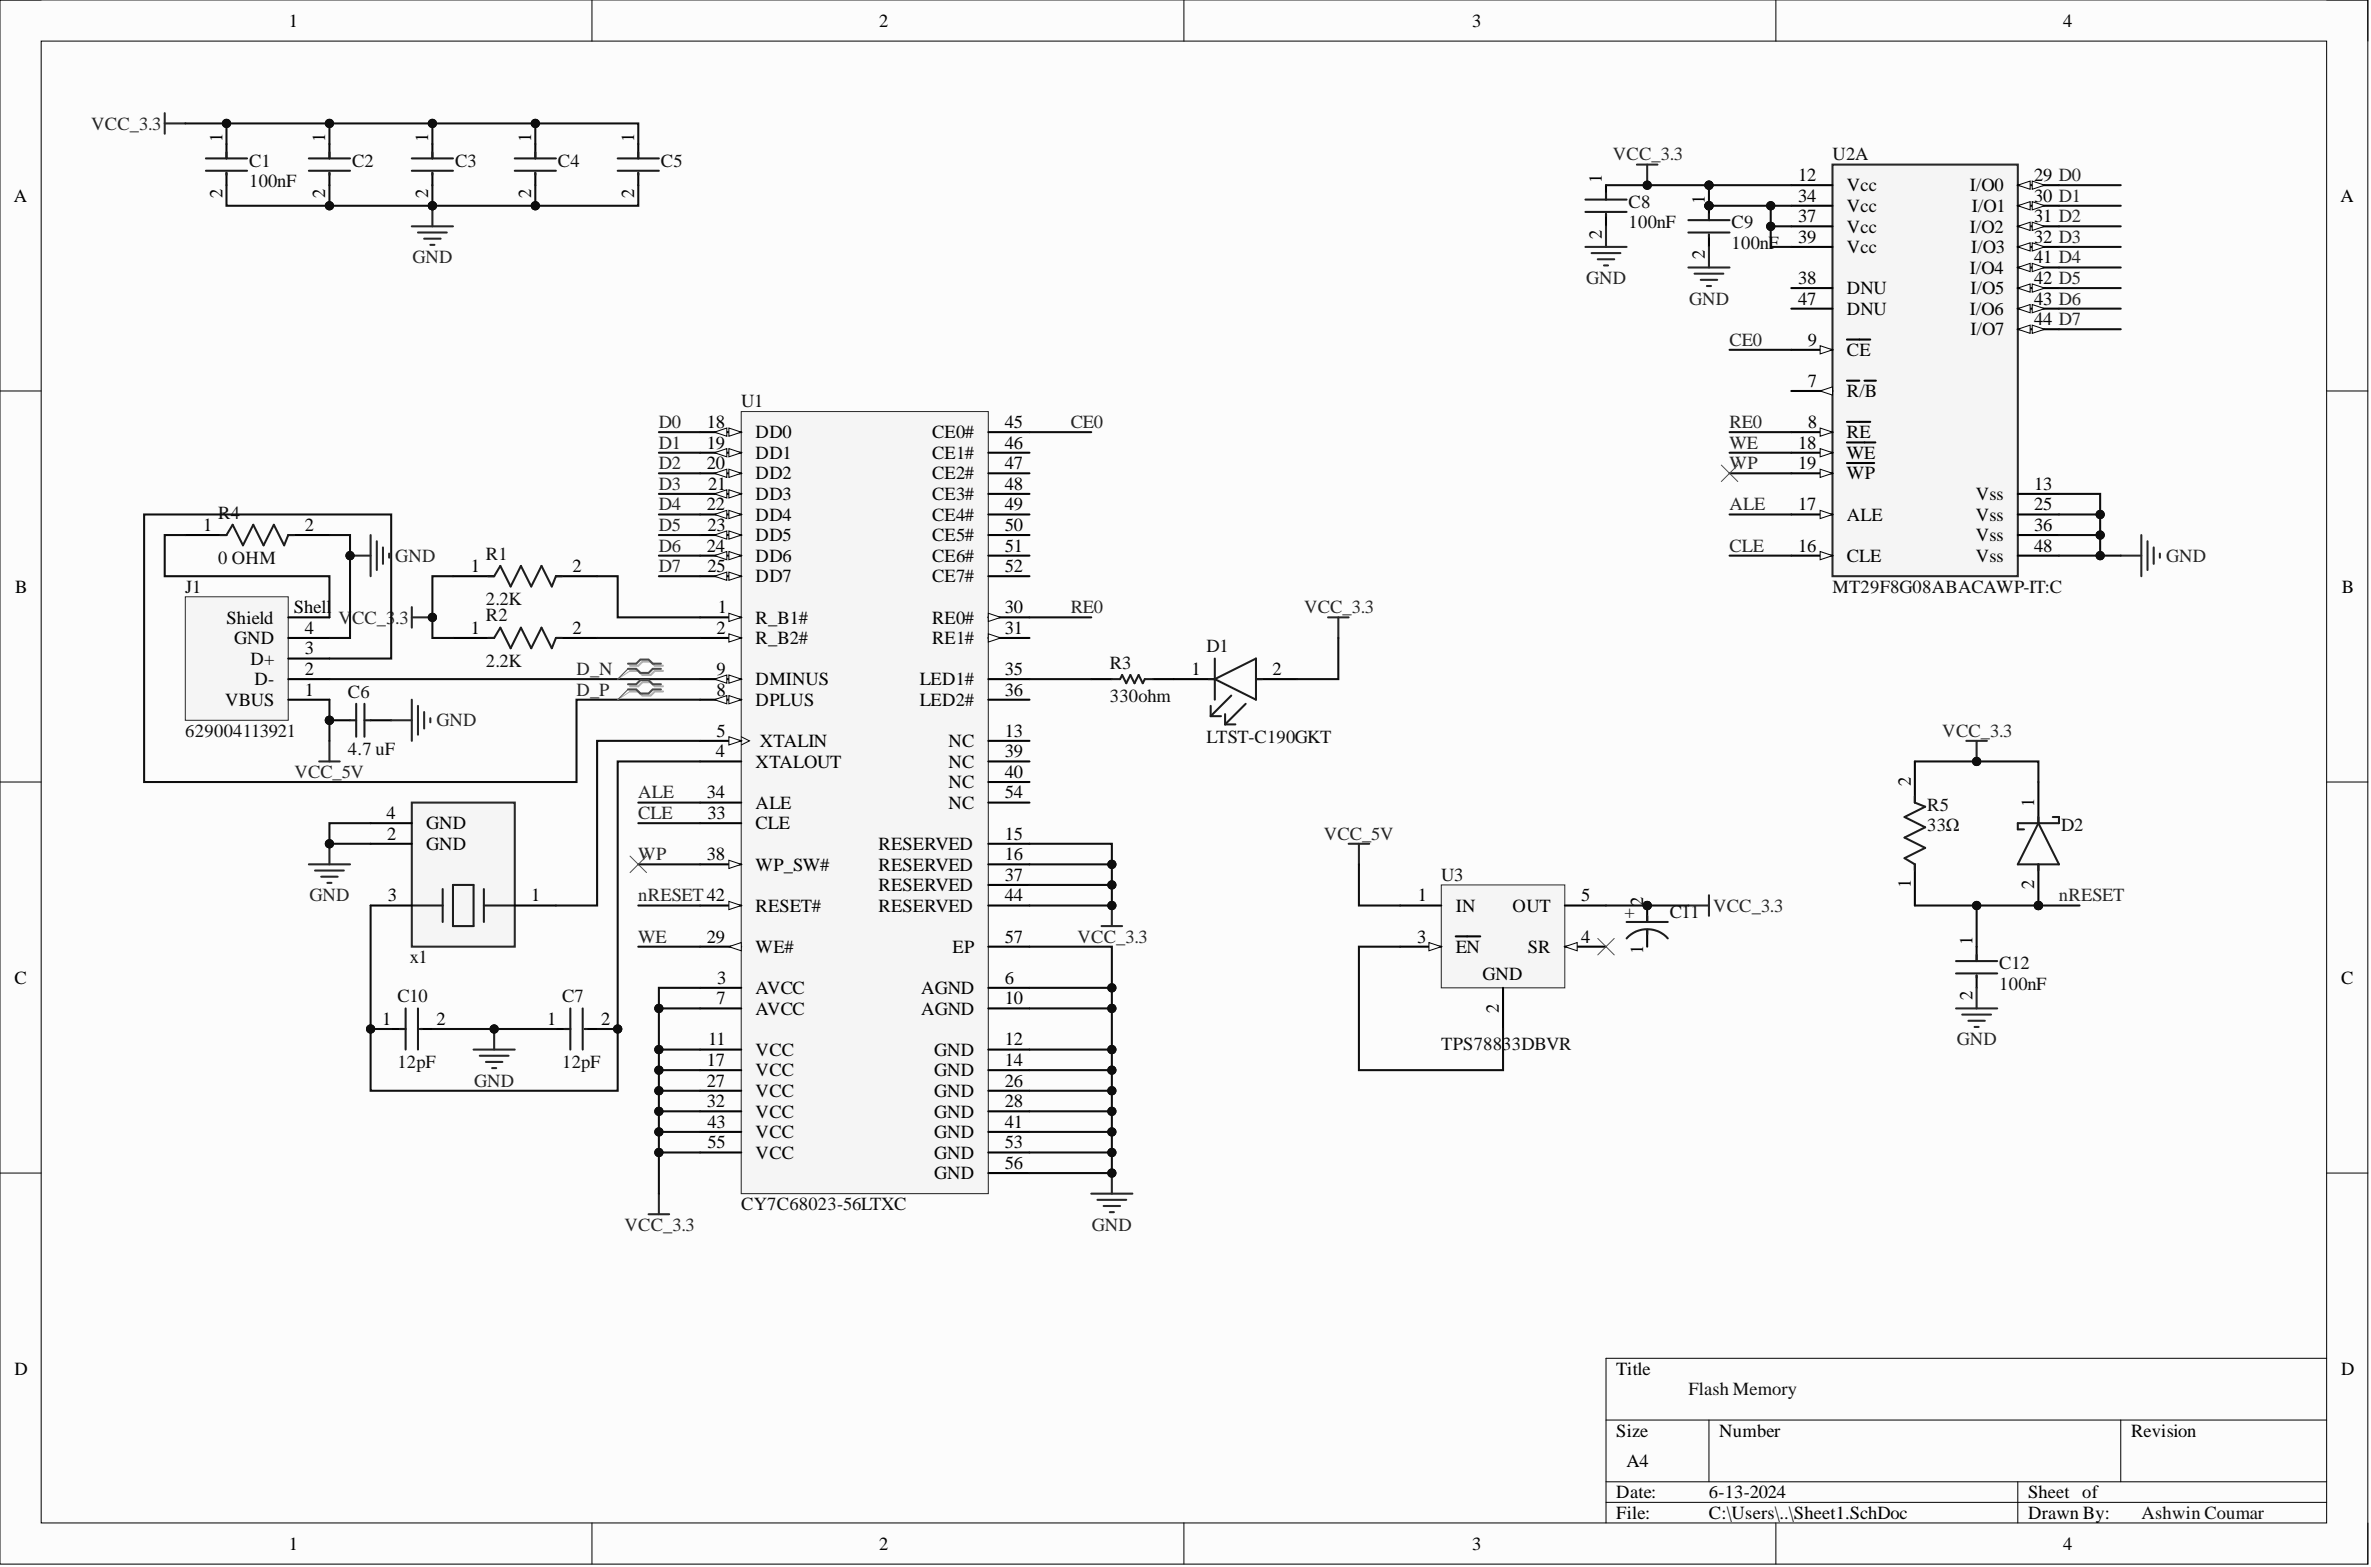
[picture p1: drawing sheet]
<svg xmlns="http://www.w3.org/2000/svg" width="292mm" height="193mm" viewBox="0 0 292 193" stroke-linecap="round" stroke-linejoin="round" font-family="sans-serif">
<defs><g id="words">
<g font-size="2.3">
<text x="35.6" y="3.3">1</text>
<text x="108.3" y="3.3">2</text>
<text x="181.4" y="3.3">3</text>
<text x="254.2" y="3.3">4</text>
<text x="27.4" y="17.5" transform="rotate(-90 27.4 17.5)">1</text>
<text x="40.1" y="17.5" transform="rotate(-90 40.1 17.5)">1</text>
<text x="52.8" y="17.5" transform="rotate(-90 52.8 17.5)">1</text>
<text x="65.4" y="17.5" transform="rotate(-90 65.4 17.5)">1</text>
<text x="78.1" y="17.5" transform="rotate(-90 78.1 17.5)">1</text>
<text x="197.3" y="22.5" transform="rotate(-90 197.3 22.5)">1</text>
<text x="221.5" y="22.3">12</text>
<text x="227.5" y="23.6">Vcc</text>
<text x="242.7" y="23.6">I/O0</text>
<text x="250.6" y="22.3">29 D0</text>
<text x="1.7" y="24.8">A</text>
<text x="27.4" y="24.3" transform="rotate(-90 27.4 24.3)">2</text>
<text x="40.1" y="24.3" transform="rotate(-90 40.1 24.3)">2</text>
<text x="52.8" y="24.3" transform="rotate(-90 52.8 24.3)">2</text>
<text x="65.4" y="24.3" transform="rotate(-90 65.4 24.3)">2</text>
<text x="78.1" y="24.3" transform="rotate(-90 78.1 24.3)">2</text>
<text x="197.3" y="29.4" transform="rotate(-90 197.3 29.4)">2</text>
<text x="210" y="25.1" transform="rotate(-90 210 25.1)">1</text>
<text x="221.5" y="24.8">34</text>
<text x="221.5" y="27.4">37</text>
<text x="221.5" y="29.9">39</text>
<text x="227.5" y="26.1">Vcc</text>
<text x="227.5" y="28.6">Vcc</text>
<text x="242.7" y="28.6">I/O2</text>
<text x="242.9" y="26.1">I/O1</text>
<text x="250.6" y="24.8">30 D1</text>
<text x="250.6" y="27.4">31 D2</text>
<text x="250.6" y="29.9">32 D3</text>
<text x="288.3" y="24.8">A</text>
<text x="210" y="31.9" transform="rotate(-90 210 31.9)">2</text>
<text x="221.5" y="35">38</text>
<text x="227.5" y="31.2">Vcc</text>
<text x="242.7" y="33.7">I/O4</text>
<text x="242.8" y="31.2">I/O3</text>
<text x="250.6" y="32.4">41 D4</text>
<text x="250.6" y="35">42 D5</text>
<text x="221.5" y="37.5">47</text>
<text x="227.5" y="36.2">DNU</text>
<text x="227.5" y="38.8">DNU</text>
<text x="242.7" y="38.8">I/O6</text>
<text x="242.8" y="36.2">I/O5</text>
<text x="242.8" y="41.3">I/O7</text>
<text x="250.6" y="37.5">43 D6</text>
<text x="250.6" y="40">44 D7</text>
<text x="222.7" y="42.6">9</text>
<text x="222.7" y="47.6">7</text>
<text x="227.5" y="43.8">CE</text>
<text x="87.1" y="52.7">18</text>
<text x="93.1" y="54">DD0</text>
<text x="114.8" y="54">CE0#</text>
<text x="123.8" y="52.7">45</text>
<text x="222.7" y="52.7">8</text>
<text x="227.5" y="48.9">R/B</text>
<text x="227.5" y="54">RE</text>
<text x="87.1" y="55.2">19</text>
<text x="87.1" y="57.8">20</text>
<text x="93.1" y="56.5">DD1</text>
<text x="93.1" y="59">DD2</text>
<text x="114.8" y="56.5">CE1#</text>
<text x="114.8" y="59">CE2#</text>
<text x="123.8" y="55.2">46</text>
<text x="123.8" y="57.8">47</text>
<text x="221.5" y="55.2">18</text>
<text x="221.5" y="57.8">19</text>
<text x="227.5" y="56.5">WE</text>
<text x="227.5" y="59">WP</text>
<text x="25" y="65.4">1</text>
<text x="37.5" y="65.4">2</text>
<text x="87.1" y="62.8">22</text>
<text x="87.2" y="65.4">23</text>
<text x="87.3" y="60.3">21</text>
<text x="93.1" y="61.6">DD3</text>
<text x="93.1" y="64.1">DD4</text>
<text x="114.8" y="61.6">CE3#</text>
<text x="114.8" y="64.1">CE4#</text>
<text x="123.8" y="60.3">48</text>
<text x="123.8" y="62.8">49</text>
<text x="123.8" y="65.4">50</text>
<text x="221.5" y="62.8">17</text>
<text x="227.5" y="64.1">ALE</text>
<text x="243.4" y="61.6">Vss</text>
<text x="243.4" y="64.1">Vss</text>
<text x="250.6" y="60.3">13</text>
<text x="250.6" y="62.8">25</text>
<text x="250.6" y="65.4">36</text>
<text x="58" y="70.5">1</text>
<text x="70.5" y="70.5">2</text>
<text x="87.1" y="67.9">24</text>
<text x="87.2" y="70.5">25</text>
<text x="93.1" y="66.6">DD5</text>
<text x="93.1" y="69.2">DD6</text>
<text x="93.1" y="71.7">DD7</text>
<text x="114.8" y="66.6">CE5#</text>
<text x="114.8" y="69.2">CE6#</text>
<text x="114.8" y="71.7">CE7#</text>
<text x="123.8" y="67.9">51</text>
<text x="123.8" y="70.5">52</text>
<text x="221.5" y="67.9">16</text>
<text x="227.5" y="69.2">CLE</text>
<text x="243.4" y="66.6">Vss</text>
<text x="243.4" y="69.2">Vss</text>
<text x="250.6" y="67.9">48</text>
<text x="1.9" y="73">B</text>
<text x="27.9" y="76.8">Shield</text>
<text x="36.2" y="75.5">Shell</text>
<text x="88.4" y="75.5">1</text>
<text x="93.1" y="76.8">R_B1#</text>
<text x="114.8" y="76.8">RE0#</text>
<text x="123.8" y="75.5">30</text>
<text x="288.5" y="73">B</text>
<text x="28.8" y="79.3">GND</text>
<text x="30.9" y="81.9">D+</text>
<text x="37.5" y="83.1">2</text>
<text x="37.5" y="80.6">3</text>
<text x="37.5" y="78.1">4</text>
<text x="58" y="78.1">1</text>
<text x="70.5" y="78.1">2</text>
<text x="88.3" y="78.1">2</text>
<text x="88.3" y="83.1">9</text>
<text x="93.1" y="79.3">R_B2#</text>
<text x="114.8" y="79.3">RE1#</text>
<text x="123.8" y="78.1">31</text>
<text x="123.8" y="83.1">35</text>
<text x="146.8" y="83.1">1</text>
<text x="156.8" y="83.1">2</text>
<text x="27.7" y="86.9">VBUS</text>
<text x="31.4" y="84.4">D-</text>
<text x="37.5" y="85.7">1</text>
<text x="88.3" y="85.7">8</text>
<text x="93.1" y="86.9">DPLUS</text>
<text x="93.1" y="84.4">DMINUS</text>
<text x="113.3" y="84.4">LED1#</text>
<text x="113.3" y="86.9">LED2#</text>
<text x="123.8" y="85.7">36</text>
<text x="88.2" y="93.3">4</text>
<text x="88.3" y="90.7">5</text>
<text x="93.1" y="94.5">XTALOUT</text>
<text x="93.6" y="92">XTALIN</text>
<text x="116.9" y="92">NC</text>
<text x="116.9" y="94.5">NC</text>
<text x="123.8" y="90.7">13</text>
<text x="123.8" y="93.3">39</text>
<text x="123.8" y="95.8">40</text>
<text x="47.6" y="100.9">4</text>
<text x="87.1" y="98.3">34</text>
<text x="87.2" y="100.9">33</text>
<text x="93.1" y="99.6">ALE</text>
<text x="116.9" y="97.1">NC</text>
<text x="116.9" y="99.6">NC</text>
<text x="123.8" y="98.3">54</text>
<text x="235.4" y="96.8" transform="rotate(-90 235.4 96.8)">2</text>
<text x="250.6" y="99.3" transform="rotate(-90 250.6 99.3)">1</text>
<text x="47.7" y="103.4">2</text>
<text x="52.5" y="104.7">GND</text>
<text x="52.5" y="102.1">GND</text>
<text x="87.1" y="105.9">38</text>
<text x="93.1" y="102.1">CLE</text>
<text x="93.1" y="107.2">WP_SW#</text>
<text x="108.2" y="104.7">RESERVED</text>
<text x="108.2" y="107.2">RESERVED</text>
<text x="123.8" y="103.4">15</text>
<text x="123.8" y="105.9">16</text>
<text x="47.8" y="111">3</text>
<text x="65.4" y="111">1</text>
<text x="93.1" y="112.3">RESET#</text>
<text x="108.2" y="109.7">RESERVED</text>
<text x="108.2" y="112.3">RESERVED</text>
<text x="123.8" y="108.5">37</text>
<text x="123.8" y="111">44</text>
<text x="174.7" y="111">1</text>
<text x="179.3" y="112.3">IN</text>
<text x="186.4" y="112.3">OUT</text>
<text x="194.8" y="111">5</text>
<text x="202.4" y="111.5" transform="rotate(-90 202.4 111.5)">2</text>
<text x="235.4" y="109.3" transform="rotate(-90 235.4 109.3)">1</text>
<text x="250.6" y="109.5" transform="rotate(-90 250.6 109.5)">2</text>
<text x="87.1" y="116.1">29</text>
<text x="93.1" y="117.3">WE#</text>
<text x="117.4" y="117.3">EP</text>
<text x="123.8" y="116.1">57</text>
<text x="174.6" y="116.1">3</text>
<text x="179.3" y="117.3">EN</text>
<text x="188.2" y="117.3">SR</text>
<text x="194.8" y="116.1">4</text>
<text x="202.4" y="117.4" transform="rotate(-90 202.4 117.4)">1</text>
<text x="243" y="116.3" transform="rotate(-90 243 116.3)">1</text>
<text x="1.8" y="121.1">C</text>
<text x="88.3" y="123.7">7</text>
<text x="88.4" y="121.1">3</text>
<text x="93.1" y="122.4">AVCC</text>
<text x="93.1" y="124.9">AVCC</text>
<text x="113.5" y="122.4">AGND</text>
<text x="113.5" y="124.9">AGND</text>
<text x="123.8" y="121.1">6</text>
<text x="123.8" y="123.7">10</text>
<text x="182.6" y="120.6">GND</text>
<text x="184.7" y="124.7" transform="rotate(-90 184.7 124.7)">2</text>
<text x="243" y="123.2" transform="rotate(-90 243 123.2)">2</text>
<text x="288.4" y="121.1">C</text>
<text x="47.1" y="126.2">1</text>
<text x="53.8" y="126.2">2</text>
<text x="67.4" y="126.2">1</text>
<text x="74.1" y="126.2">2</text>
<text x="87.1" y="131.3">17</text>
<text x="87.3" y="128.7">11</text>
<text x="93.1" y="130">VCC</text>
<text x="115.1" y="130">GND</text>
<text x="123.8" y="128.7">12</text>
<text x="123.8" y="131.3">14</text>
<text x="87.1" y="133.8">27</text>
<text x="87.1" y="136.3">32</text>
<text x="93.1" y="132.5">VCC</text>
<text x="93.1" y="135.1">VCC</text>
<text x="93.1" y="137.6">VCC</text>
<text x="115.1" y="132.5">GND</text>
<text x="115.1" y="135.1">GND</text>
<text x="115.1" y="137.6">GND</text>
<text x="123.8" y="133.8">26</text>
<text x="123.8" y="136.3">28</text>
<text x="87.2" y="138.9">43</text>
<text x="87.2" y="141.4">55</text>
<text x="93.1" y="140.1">VCC</text>
<text x="93.1" y="142.7">VCC</text>
<text x="115.1" y="140.1">GND</text>
<text x="115.1" y="142.7">GND</text>
<text x="123.8" y="138.9">41</text>
<text x="123.8" y="141.4">53</text>
<text x="123.8" y="144">56</text>
<text x="115.1" y="145.2">GND</text>
<text x="1.8" y="169.3">D</text>
<text x="199.1" y="169.3">Title</text>
<text x="288.4" y="169.3">D</text>
<text x="199.1" y="176.9">Size</text>
<text x="211.8" y="176.9">Number</text>
<text x="262.5" y="176.9">Revision</text>
<text x="199.1" y="184.5">Date:</text>
<text x="200.4" y="180.7">A4</text>
<text x="210.5" y="184.5">6-13-2024</text>
<text x="249.9" y="184.5">Sheet of</text>
<text x="35.6" y="190.8">1</text>
<text x="108.3" y="190.8">2</text>
<text x="181.4" y="190.8">3</text>
<text x="199.1" y="187">File:</text>
<text x="210.5" y="187">C:\Users\..\Sheet1.SchDoc</text>
<text x="249.9" y="187">Drawn By:</text>
<text x="254.2" y="190.8">4</text>
</g>
<g font-size="2.3" fill="#262626">
<text x="11.2" y="16">VCC_3.3</text>
<text x="198.7" y="19.8">VCC_3.3</text>
<text x="50.8" y="32.4">GND</text>
<text x="195.4" y="35">GND</text>
<text x="208.1" y="37.5">GND</text>
<text x="213.1" y="42.6">CE0</text>
<text x="81.2" y="52.7">D0</text>
<text x="131.9" y="52.7">CE0</text>
<text x="213.1" y="52.7">RE0</text>
<text x="81.2" y="55.2">D1</text>
<text x="81.2" y="57.8">D2</text>
<text x="213.1" y="55.2">WE</text>
<text x="213.1" y="57.8">WP</text>
<text x="81.2" y="60.3">D3</text>
<text x="81.2" y="62.8">D4</text>
<text x="81.2" y="65.4">D5</text>
<text x="213.1" y="62.8">ALE</text>
<text x="48.7" y="69.2">GND</text>
<text x="81.2" y="67.9">D6</text>
<text x="81.2" y="70.5">D7</text>
<text x="213.1" y="67.9">CLE</text>
<text x="266.9" y="69.2">GND</text>
<text x="41.7" y="76.8">V</text>
<text x="43.4" y="76.8">CC_3</text>
<text x="48.7" y="76.8">.3</text>
<text x="131.9" y="75.5">RE0</text>
<text x="160.7" y="75.5">VCC_3.3</text>
<text x="71" y="83.1">D_N</text>
<text x="53.8" y="89.5">GND</text>
<text x="71" y="85.7">D_P</text>
<text x="36.3" y="95.8">VCC_5V</text>
<text x="239.3" y="90.7">VCC_3.3</text>
<text x="78.6" y="98.3">ALE</text>
<text x="78.6" y="100.9">CLE</text>
<text x="78.6" y="105.9">WP</text>
<text x="163.1" y="103.4">VCC_5V</text>
<text x="38.1" y="111">GND</text>
<text x="78.6" y="111">nRESET 42</text>
<text x="211" y="112.3">VCC_3.3</text>
<text x="253.7" y="111">nRESET</text>
<text x="78.6" y="116.1">WE</text>
<text x="132.7" y="116.1">VCC_3.3</text>
<text x="241.1" y="128.7">GND</text>
<text x="58.4" y="133.8">GND</text>
<text x="76.9" y="151.6">VCC_3.3</text>
<text x="134.5" y="151.6">GND</text>
</g>
<g font-size="2.3" fill="#0e0e0e">
<text x="30.7" y="20.5">C1</text>
<text x="30.7" y="23.1">100nF</text>
<text x="43.4" y="20.5">C2</text>
<text x="56.1" y="20.5">C3</text>
<text x="68.7" y="20.5">C4</text>
<text x="81.4" y="20.5">C5</text>
<text x="225.8" y="19.8">U2A</text>
<text x="200.6" y="25.6">C8</text>
<text x="200.6" y="28.1">100nF</text>
<text x="213.3" y="28.1">C9</text>
<text x="213.3" y="30.7">100nF</text>
<text x="91.3" y="50.2">U1</text>
<text x="26.9" y="63.9">R4</text>
<text x="26.9" y="69.4">0 OHM</text>
<text x="59.9" y="68.9">R1</text>
<text x="22.8" y="73">J1</text>
<text x="59.9" y="74.5">2.2K</text>
<text x="59.9" y="76.5">R2</text>
<text x="225.8" y="73">MT29F8G08ABACAWP-IT:C</text>
<text x="59.9" y="82.1">2.2K</text>
<text x="136.7" y="82.4">R3</text>
<text x="148.6" y="80.3">D1</text>
<text x="42.9" y="85.9">C6</text>
<text x="136.7" y="86.4">330ohm</text>
<text x="22.8" y="90.7">629004113921</text>
<text x="42.9" y="93">4.7 uF</text>
<text x="148.6" y="91.5">LTST-C190GKT</text>
<text x="237.4" y="99.9">R5</text>
<text x="237.4" y="102.4">33Ω</text>
<text x="253.9" y="102.4">D2</text>
<text x="177.6" y="108.5">U3</text>
<text x="200.1" y="113">+</text>
<text x="205.7" y="113">C11</text>
<text x="50.5" y="118.6">x1</text>
<text x="246.3" y="119.4">C12</text>
<text x="49" y="123.4">C10</text>
<text x="69.2" y="123.4">C7</text>
<text x="246.3" y="121.9">100nF</text>
<text x="49" y="131.5">12pF</text>
<text x="69.2" y="131.5">12pF</text>
<text x="177.6" y="129.3">TPS78833DBVR</text>
<text x="91.3" y="149">CY7C68023-56LTXC</text>
<text x="208" y="171.8">Flash Memory</text>
<text x="263.8" y="187">Ashwin Coumar</text>
</g>
</g></defs>
<path d="M0 0h291.7v192.6h-291.7z" fill-rule="evenodd" fill="#fcfcfc"/>
<path d="M0 0h291.7v192.6h-291.7z" fill="none" stroke="#000" stroke-width=".12"/>
<path d="M5.1 5.1h281.5v182.4h-281.5z" fill-rule="evenodd" fill="#fcfcfc"/>
<g fill="none" stroke="#000" stroke-width=".12">
<path d="M0 0h5.1M72.9 0v5.1M145.9 0v5.1M218.8 0v5.1M286.6 0h5.1v5.1M5.1 5.1h281.5v182.4h-281.5zM0 48.1h5.1M286.6 48.1h5.1M0 96.3h5.1M286.6 96.3h5.1M0 144.5h5.1M286.6 144.5h5.1"/>
<path d="M197.9 174.9h88.7M210.5 174.9v7.6M261.3 174.9v7.6M286.6 167.3h-88.7v20.2M72.9 187.5v5.1M145.9 187.5v5.1M197.9 182.5h88.7M197.9 185h88.7M218.8 187.5v5.1M248.6 182.5v5M291.7 187.5v5.1"/>
</g>
<g fill="none" stroke="#000" stroke-width=".25">
<path d="M27.9 17.7v1.8M40.6 17.7v1.8M53.3 17.7v1.8M66 17.7v1.8M78.6 17.7v1.8M27.9 21.3v1.5M40.6 21.3v1.5M53.3 21.3v1.5M66 21.3v1.5M78.6 21.3v1.5M197.9 22.8v1.8M197.9 26.4v1.5"/>
<path d="M243.5 116.6v1.8M243.5 120.1v1.5"/>
</g>
<g fill="none" stroke="#1c1c1c" stroke-width=".25">
<path d="M25.4 19.5h5M27.9 18.7v.8M38 19.5h5.1M40.6 18.7v.8M50.7 19.5h5.1M53.3 18.7v.8M63.4 19.5h5.1M66 18.7v.8M76.1 19.5h5.1M78.6 18.7v.8M25.4 21h5M27.9 21.3v.2"/>
<path d="M38 21h5.1M40.6 21.3v.2M50.7 21h5.1M53.3 21.3v.2M63.4 21h5.1M66 21.3v.2M76.1 21h5.1M78.6 21.3v.2M195.3 24.6h5.1M195.3 26.1h5.1M197.9 23.8v.8M197.9 26.4v.2"/>
<path d="M241 118.4h5.1M241 119.9h5.1M243.5 117.6v.8M243.5 120.1v.3"/>
</g>
<circle cx="40.6" cy="88.7" r=".51" fill="#0e0e0e"/>
<circle cx="40.6" cy="88.7" r=".51" fill="none" stroke="#0e0e0e" stroke-width=".12"/>
<path d="M40.6 88.7h2.5M45.7 88.7h2.5" fill="none" stroke="#000" stroke-width=".25"/>
<circle cx="40.6" cy="88.7" r=".51" fill="#0e0e0e"/>
<circle cx="40.6" cy="88.7" r=".51" fill="none" stroke="#0e0e0e" stroke-width=".12"/>
<path d="M43.1 88.7h.8M43.9 86.7v4M44.9 86.7v4M44.9 88.7h.8M49.2 126.7h.8M50 124.2v5.1M51.5 124.2v5.1M51.7 126.7h.3M69.5 126.7h.8M70.3 124.2v5.1M71.8 124.2v5.1M72 126.7h.3" fill="none" stroke="#1c1c1c" stroke-width=".25"/>
<path d="M48.2 126.7h1.8M51.7 126.7h1.6M68.5 126.7h1.8M72 126.7h1.6" fill="none" stroke="#000" stroke-width=".25"/>
<circle cx="202.9" cy="111.5" r=".51" fill="#0e0e0e"/>
<circle cx="202.9" cy="111.5" r=".51" fill="none" stroke="#0e0e0e" stroke-width=".12"/>
<path d="M202.9 111.5v2M202.9 114.6v2" fill="none" stroke="#000" stroke-width=".25"/>
<circle cx="202.9" cy="111.5" r=".51" fill="#0e0e0e"/>
<circle cx="202.9" cy="111.5" r=".51" fill="none" stroke="#0e0e0e" stroke-width=".12"/>
<g fill="none" stroke="#1c1c1c" stroke-width=".25">
<path d="M148.9 83.6h.8M149.2 88.2h1.2M149.2 86.9v1.3M149.7 83.6l5-2.5v5.1zM149.7 81.1v5.1M150.9 89.2h1.3M150.9 87.9v1.3M151.7 85.7l-2.5 2.5M153.5 86.7l-2.6 2.5M154.7 83.6h.8M200.4 115.6a3.4 3.4 0 0 1 5.1 0M200.4 113.5h5.1"/>
<path d="M202.9 112.8v.7M202.9 114.6v.5"/>
</g>
<path d="M144.6 83.6h5.1M154.7 83.6h5.1" fill="none" stroke="#000" stroke-width=".25"/>
<circle cx="251.1" cy="111.5" r=".51" fill="#0e0e0e"/>
<circle cx="251.1" cy="111.5" r=".51" fill="none" stroke="#0e0e0e" stroke-width=".12"/>
<path d="M251.1 106.4v5.1" fill="none" stroke="#000" stroke-width=".25"/>
<circle cx="251.1" cy="111.5" r=".51" fill="#0e0e0e"/>
<circle cx="251.1" cy="111.5" r=".51" fill="none" stroke="#0e0e0e" stroke-width=".12"/>
<path d="M251.1 96.3v5.1" fill="none" stroke="#000" stroke-width=".25"/>
<path d="M251.1 101.4l2.6 5h-5.1zM251.1 100.6v.8M251.1 106.4v.8M252.9 100.6h.8v.8h-5.1v.7h.7" fill="none" stroke="#1c1c1c" stroke-width=".25"/>
<path d="M22.8 73.5h12.7v15.2h-12.7z" fill-rule="evenodd" fill="#f5f5f5"/>
<path d="M22.8 73.5h12.7v15.2h-12.7z" fill="none" stroke="#262626" stroke-width=".12"/>
<g fill="none" stroke="#000" stroke-width=".25">
<path d="M22.8 65.9h5.1M35.5 78.6h5.1M35.5 76h5.1M35.5 65.9h5.1M55.8 78.6h5.1M55.8 71h5.1M68.5 78.6h5.1M68.5 71h5.1M35.5 86.2h5.1M35.5 83.6h5.1M35.5 81.1h5.1M134.4 83.6h2.6"/>
<path d="M142 83.6h2.6M235.9 93.8v5M235.9 106.4v5.1"/>
</g>
<path d="M27.1 65.9h.8l.8-1.3 1.2 2.6 1.3-2.6 1.3 2.6 1.2-2.6 1.3 2.6 .5-1.3h.8M60.1 71h.8l.7-1.3 1.3 2.5 1.3-2.5 1.2 2.5 1.3-2.5 1.3 2.5 .5-1.2h.7M60.1 78.6h.8l.7-1.3 1.3 2.5 1.3-2.5 1.2 2.5 1.3-2.5 1.3 2.5 .5-1.2h.7M137 83.6h1l.2-.5 .6 1 .5-1 .5 1 .5-1 .5 1 .2-.5h1M235.9 98.1v.7l1.3 .5-2.6 1.3 2.6 1.3-2.6 1.2 2.6 1.3-2.6 1.3 1.3 .7v.8" fill="none" stroke="#1c1c1c" stroke-width=".25"/>
<path d="M91.3 50.7h30.5v96.3h-30.5z" fill-rule="evenodd" fill="#f5f5f5"/>
<path d="M91.3 50.7h30.5v96.3h-30.5z" fill="none" stroke="#262626" stroke-width=".12"/>
<path d="M86.2 76h5.1" fill="none" stroke="#000" stroke-width=".25"/>
<path d="M89.8 75.5l1.5 .5-1.5 .5z" fill="#fbfbfb"/>
<path d="M89.8 75.5l1.5 .5-1.5 .5z" fill="none" stroke="#000" stroke-width=".12"/>
<path d="M86.2 78.6h5.1" fill="none" stroke="#000" stroke-width=".25"/>
<path d="M89.8 78.1l1.5 .5-1.5 .5z" fill="#fbfbfb"/>
<path d="M89.8 78.1l1.5 .5-1.5 .5z" fill="none" stroke="#000" stroke-width=".12"/>
<path d="M86.2 93.8h5.1M86.2 91.2h5.1M86.2 121.6h5.1" fill="none" stroke="#000" stroke-width=".25"/>
<path d="M89.8 90.7l1.5 .5-1.5 .5z" fill="#fbfbfb"/>
<path d="M89.8 90.7l1.5 .5-1.5 .5zM91.3 90.7l1 .5-1 .5" fill="none" stroke="#000" stroke-width=".12"/>
<path d="M86.2 86.2h5.1M86.2 124.2h5.1M121.8 121.6h5" fill="none" stroke="#000" stroke-width=".25"/>
<path d="M89.8 85.7l1.5 .5-1.5 .5z" fill="#fbfbfb"/>
<path d="M89.8 85.7l1.5 .5-1.5 .5z" fill="none" stroke="#000" stroke-width=".12"/>
<path d="M88 86.2l1.5-.5v1z" fill="#fbfbfb"/>
<path d="M88 86.2l1.5-.5v1z" fill="none" stroke="#000" stroke-width=".12"/>
<path d="M86.2 83.6h5.1" fill="none" stroke="#000" stroke-width=".25"/>
<path d="M89.8 83.1l1.5 .5-1.5 .5z" fill="#fbfbfb"/>
<path d="M89.8 83.1l1.5 .5-1.5 .5z" fill="none" stroke="#000" stroke-width=".12"/>
<path d="M88 83.6l1.5-.5v1z" fill="#fbfbfb"/>
<path d="M88 83.6l1.5-.5v1z" fill="none" stroke="#000" stroke-width=".12"/>
<path d="M86.2 53.2h5.1M121.8 91.2h5M121.8 103.9h5M121.8 106.4h5M86.2 129.3h5.1M86.2 131.8h5.1M121.8 124.2h5M121.8 129.3h5M121.8 131.8h5" fill="none" stroke="#000" stroke-width=".25"/>
<path d="M89.8 52.7l1.5 .5-1.5 .5z" fill="#fbfbfb"/>
<path d="M89.8 52.7l1.5 .5-1.5 .5z" fill="none" stroke="#000" stroke-width=".12"/>
<path d="M88 53.2l1.5-.5v1z" fill="#fbfbfb"/>
<path d="M88 53.2l1.5-.5v1z" fill="none" stroke="#000" stroke-width=".12"/>
<path d="M86.2 55.8h5.1" fill="none" stroke="#000" stroke-width=".25"/>
<path d="M89.8 55.2l1.5 .6-1.5 .5z" fill="#fbfbfb"/>
<path d="M89.8 55.2l1.5 .6-1.5 .5z" fill="none" stroke="#000" stroke-width=".12"/>
<path d="M88 55.8l1.5-.6v1.1z" fill="#fbfbfb"/>
<path d="M88 55.8l1.5-.6v1.1z" fill="none" stroke="#000" stroke-width=".12"/>
<path d="M86.2 58.3h5.1" fill="none" stroke="#000" stroke-width=".25"/>
<path d="M89.8 57.8l1.5 .5-1.5 .5z" fill="#fbfbfb"/>
<path d="M89.8 57.8l1.5 .5-1.5 .5z" fill="none" stroke="#000" stroke-width=".12"/>
<path d="M88 58.3l1.5-.5v1z" fill="#fbfbfb"/>
<path d="M88 58.3l1.5-.5v1z" fill="none" stroke="#000" stroke-width=".12"/>
<path d="M86.2 60.8h5.1" fill="none" stroke="#000" stroke-width=".25"/>
<path d="M89.8 60.3l1.5 .5-1.5 .5z" fill="#fbfbfb"/>
<path d="M89.8 60.3l1.5 .5-1.5 .5z" fill="none" stroke="#000" stroke-width=".12"/>
<path d="M88 60.8l1.5-.5v1z" fill="#fbfbfb"/>
<path d="M88 60.8l1.5-.5v1z" fill="none" stroke="#000" stroke-width=".12"/>
<path d="M86.2 63.4h5.1" fill="none" stroke="#000" stroke-width=".25"/>
<path d="M89.8 62.8l1.5 .6-1.5 .5z" fill="#fbfbfb"/>
<path d="M89.8 62.8l1.5 .6-1.5 .5z" fill="none" stroke="#000" stroke-width=".12"/>
<path d="M88 63.4l1.5-.6v1.1z" fill="#fbfbfb"/>
<path d="M88 63.4l1.5-.6v1.1z" fill="none" stroke="#000" stroke-width=".12"/>
<path d="M86.2 65.9h5.1" fill="none" stroke="#000" stroke-width=".25"/>
<path d="M89.8 65.4l1.5 .5-1.5 .5z" fill="#fbfbfb"/>
<path d="M89.8 65.4l1.5 .5-1.5 .5z" fill="none" stroke="#000" stroke-width=".12"/>
<path d="M88 65.9l1.5-.5v1z" fill="#fbfbfb"/>
<path d="M88 65.9l1.5-.5v1z" fill="none" stroke="#000" stroke-width=".12"/>
<path d="M86.2 68.4h5.1" fill="none" stroke="#000" stroke-width=".25"/>
<path d="M89.8 67.9l1.5 .5-1.5 .5z" fill="#fbfbfb"/>
<path d="M89.8 67.9l1.5 .5-1.5 .5z" fill="none" stroke="#000" stroke-width=".12"/>
<path d="M88 68.4l1.5-.5v1z" fill="#fbfbfb"/>
<path d="M88 68.4l1.5-.5v1z" fill="none" stroke="#000" stroke-width=".12"/>
<path d="M86.2 71h5.1" fill="none" stroke="#000" stroke-width=".25"/>
<path d="M89.8 70.5l1.5 .5-1.5 .5z" fill="#fbfbfb"/>
<path d="M89.8 70.5l1.5 .5-1.5 .5z" fill="none" stroke="#000" stroke-width=".12"/>
<path d="M88 71l1.5-.5v1z" fill="#fbfbfb"/>
<path d="M88 71l1.5-.5v1z" fill="none" stroke="#000" stroke-width=".12"/>
<path d="M86.2 116.6h5.1M86.2 134.3h5.1M121.8 134.3h5M121.8 136.9h5" fill="none" stroke="#000" stroke-width=".25"/>
<path d="M89.8 116.6l1.5-.5v1z" fill="#fbfbfb"/>
<path d="M89.8 116.6l1.5-.5v1z" fill="none" stroke="#000" stroke-width=".12"/>
<path d="M121.8 76h5" fill="none" stroke="#000" stroke-width=".25"/>
<path d="M121.8 75.5l1.5 .5-1.5 .5z" fill="#fbfbfb"/>
<path d="M121.8 75.5l1.5 .5-1.5 .5z" fill="none" stroke="#000" stroke-width=".12"/>
<path d="M121.8 78.6h5" fill="none" stroke="#000" stroke-width=".25"/>
<path d="M121.8 78.1l1.5 .5-1.5 .5z" fill="#fbfbfb"/>
<path d="M121.8 78.1l1.5 .5-1.5 .5z" fill="none" stroke="#000" stroke-width=".12"/>
<path d="M86.2 98.8h5.1M121.8 83.6h5M121.8 86.2h5M86.2 101.4h5.1M86.2 106.4h5.1M121.8 109h5M86.2 136.9h5.1" fill="none" stroke="#000" stroke-width=".25"/>
<path d="M89.8 105.9l1.5 .5-1.5 .5z" fill="#fbfbfb"/>
<path d="M89.8 105.9l1.5 .5-1.5 .5z" fill="none" stroke="#000" stroke-width=".12"/>
<path d="M121.8 93.8h5M121.8 96.3h5M86.2 111.5h5.1M121.8 139.4h5" fill="none" stroke="#000" stroke-width=".25"/>
<path d="M89.8 111l1.5 .5-1.5 .5z" fill="#fbfbfb"/>
<path d="M89.8 111l1.5 .5-1.5 .5z" fill="none" stroke="#000" stroke-width=".12"/>
<g fill="none" stroke="#000" stroke-width=".25">
<path d="M121.8 53.2h5M121.8 55.8h5M121.8 58.3h5M121.8 60.8h5M121.8 63.4h5M121.8 65.9h5M121.8 68.4h5M121.8 71h5M121.8 98.8h5M121.8 111.5h5M121.8 116.6h5M86.2 139.4h5.1"/>
<path d="M86.2 141.9h5.1M121.8 141.9h5M121.8 144.5h5"/>
</g>
<path d="M225.8 20.3h22.8v50.7h-22.8z" fill-rule="evenodd" fill="#f5f5f5"/>
<path d="M225.8 20.3h22.8v50.7h-22.8z" fill="none" stroke="#262626" stroke-width=".25"/>
<path d="M220.7 22.8h5.1M220.7 25.3h5.1M220.7 27.9h5.1M220.7 30.4h5.1M220.7 35.5h5.1M220.7 38h5.1M220.7 43.1h5.1M248.6 60.8h5.1M248.6 63.4h5.1M248.6 65.9h5.1M248.6 68.4h5.1" fill="none" stroke="#000" stroke-width=".25"/>
<path d="M224.2 42.6l1.6 .5-1.6 .5z" fill="#fbfbfb"/>
<path d="M224.2 42.6l1.6 .5-1.6 .5z" fill="none" stroke="#000" stroke-width=".12"/>
<path d="M220.7 48.1h5.1M227.5 41.8h2.9" fill="none" stroke="#000" stroke-width=".25"/>
<path d="M224.2 48.1l1.6-.5v1.1z" fill="#fbfbfb"/>
<path d="M224.2 48.1l1.6-.5v1.1z" fill="none" stroke="#000" stroke-width=".12"/>
<path d="M220.7 53.2h5.1M227.5 46.9h1.6M229.7 46.9h1.4" fill="none" stroke="#000" stroke-width=".25"/>
<path d="M224.2 52.7l1.6 .5-1.6 .5z" fill="#fbfbfb"/>
<path d="M224.2 52.7l1.6 .5-1.6 .5z" fill="none" stroke="#000" stroke-width=".12"/>
<path d="M220.7 55.8h5.1M227.5 51.9h2.9" fill="none" stroke="#000" stroke-width=".25"/>
<path d="M224.2 55.2l1.6 .6-1.6 .5z" fill="#fbfbfb"/>
<path d="M224.2 55.2l1.6 .6-1.6 .5z" fill="none" stroke="#000" stroke-width=".12"/>
<path d="M220.7 58.3h5.1M227.5 54.5h3.5" fill="none" stroke="#000" stroke-width=".25"/>
<path d="M224.2 57.8l1.6 .5-1.6 .5z" fill="#fbfbfb"/>
<path d="M224.2 57.8l1.6 .5-1.6 .5z" fill="none" stroke="#000" stroke-width=".12"/>
<path d="M227.5 57h3.4M220.7 63.4h5.1" fill="none" stroke="#000" stroke-width=".25"/>
<path d="M224.2 62.8l1.6 .6-1.6 .5z" fill="#fbfbfb"/>
<path d="M224.2 62.8l1.6 .6-1.6 .5z" fill="none" stroke="#000" stroke-width=".12"/>
<path d="M220.7 68.4h5.1" fill="none" stroke="#000" stroke-width=".25"/>
<path d="M224.2 67.9l1.6 .5-1.6 .5z" fill="#fbfbfb"/>
<path d="M224.2 67.9l1.6 .5-1.6 .5z" fill="none" stroke="#000" stroke-width=".12"/>
<path d="M248.6 22.8h5.1" fill="none" stroke="#000" stroke-width=".25"/>
<path d="M248.6 22.8l1.5-.5v1z" fill="#fbfbfb"/>
<path d="M248.6 22.8l1.5-.5v1z" fill="none" stroke="#000" stroke-width=".12"/>
<path d="M250.4 22.3l1.5 .5-1.5 .5z" fill="#fbfbfb"/>
<path d="M250.4 22.3l1.5 .5-1.5 .5z" fill="none" stroke="#000" stroke-width=".12"/>
<path d="M248.6 25.3h5.1" fill="none" stroke="#000" stroke-width=".25"/>
<path d="M248.6 25.3l1.5-.5v1z" fill="#fbfbfb"/>
<path d="M248.6 25.3l1.5-.5v1z" fill="none" stroke="#000" stroke-width=".12"/>
<path d="M250.4 24.8l1.5 .5-1.5 .5z" fill="#fbfbfb"/>
<path d="M250.4 24.8l1.5 .5-1.5 .5z" fill="none" stroke="#000" stroke-width=".12"/>
<path d="M248.6 27.9h5.1" fill="none" stroke="#000" stroke-width=".25"/>
<path d="M248.6 27.9l1.5-.5v1z" fill="#fbfbfb"/>
<path d="M248.6 27.9l1.5-.5v1z" fill="none" stroke="#000" stroke-width=".12"/>
<path d="M250.4 27.4l1.5 .5-1.5 .5z" fill="#fbfbfb"/>
<path d="M250.4 27.4l1.5 .5-1.5 .5z" fill="none" stroke="#000" stroke-width=".12"/>
<path d="M248.6 30.4h5.1" fill="none" stroke="#000" stroke-width=".25"/>
<path d="M248.6 30.4l1.5-.5v1z" fill="#fbfbfb"/>
<path d="M248.6 30.4l1.5-.5v1z" fill="none" stroke="#000" stroke-width=".12"/>
<path d="M250.4 29.9l1.5 .5-1.5 .5z" fill="#fbfbfb"/>
<path d="M250.4 29.9l1.5 .5-1.5 .5z" fill="none" stroke="#000" stroke-width=".12"/>
<path d="M248.6 32.9h5.1" fill="none" stroke="#000" stroke-width=".25"/>
<path d="M248.6 32.9l1.5-.5v1z" fill="#fbfbfb"/>
<path d="M248.6 32.9l1.5-.5v1z" fill="none" stroke="#000" stroke-width=".12"/>
<path d="M250.4 32.4l1.5 .5-1.5 .5z" fill="#fbfbfb"/>
<path d="M250.4 32.4l1.5 .5-1.5 .5z" fill="none" stroke="#000" stroke-width=".12"/>
<path d="M248.6 35.5h5.1" fill="none" stroke="#000" stroke-width=".25"/>
<path d="M248.6 35.5l1.5-.5v1z" fill="#fbfbfb"/>
<path d="M248.6 35.5l1.5-.5v1z" fill="none" stroke="#000" stroke-width=".12"/>
<path d="M250.4 35l1.5 .5-1.5 .5z" fill="#fbfbfb"/>
<path d="M250.4 35l1.5 .5-1.5 .5z" fill="none" stroke="#000" stroke-width=".12"/>
<path d="M248.6 38h5.1" fill="none" stroke="#000" stroke-width=".25"/>
<path d="M248.6 38l1.5-.5v1z" fill="#fbfbfb"/>
<path d="M248.6 38l1.5-.5v1z" fill="none" stroke="#000" stroke-width=".12"/>
<path d="M250.4 37.5l1.5 .5-1.5 .5z" fill="#fbfbfb"/>
<path d="M250.4 37.5l1.5 .5-1.5 .5z" fill="none" stroke="#000" stroke-width=".12"/>
<path d="M248.6 40.5h5.1" fill="none" stroke="#000" stroke-width=".25"/>
<path d="M248.6 40.5l1.5-.5v1.1z" fill="#fbfbfb"/>
<path d="M248.6 40.5l1.5-.5v1.1z" fill="none" stroke="#000" stroke-width=".12"/>
<path d="M250.4 40l1.5 .5-1.5 .6z" fill="#fbfbfb"/>
<path d="M250.4 40l1.5 .5-1.5 .6z" fill="none" stroke="#000" stroke-width=".12"/>
<path d="M177.6 109h15.2v12.6h-15.2z" fill-rule="evenodd" fill="#f5f5f5"/>
<path d="M177.6 109h15.2v12.6h-15.2z" fill="none" stroke="#262626" stroke-width=".12"/>
<path d="M172.5 111.5h5.1M172.5 116.6h5.1" fill="none" stroke="#000" stroke-width=".25"/>
<path d="M176 116.1l1.6 .5-1.6 .5z" fill="#fbfbfb"/>
<path d="M176 116.1l1.6 .5-1.6 .5z" fill="none" stroke="#000" stroke-width=".12"/>
<path d="M179.3 115.3h3.1M192.8 111.5h5.1M192.8 116.6h5.1" fill="none" stroke="#000" stroke-width=".25"/>
<path d="M192.8 116.6l1.5-.5v1z" fill="#fbfbfb"/>
<path d="M192.8 116.6l1.5-.5v1z" fill="none" stroke="#000" stroke-width=".12"/>
<path d="M185.2 121.6v5.1" fill="none" stroke="#000" stroke-width=".25"/>
<path d="M50.7 98.8h12.7v17.8h-12.7z" fill-rule="evenodd" fill="#f5f5f5"/>
<path d="M50.7 27.9h5.1M51.5 28.6h3.5M52.3 29.4h2M53 30.2h.5M53.3 25.3v2.6M50.7 98.8h12.7v17.8h-12.7z" fill="none" stroke="#262626" stroke-width=".25"/>
<path d="M50.7 111.5h3.8M54.5 109.5v4M55.8 109h2.5v5h-2.5zM59.6 109.5v4M59.6 111.5h3.8" fill="none" stroke="#1c1c1c" stroke-width=".25"/>
<path d="M45.7 111.5h5M45.7 103.9h5M45.7 101.4h5M63.4 111.5h5.1" fill="none" stroke="#000" stroke-width=".25"/>
<circle cx="53.3" cy="25.3" r=".51" fill="#0e0e0e"/>
<circle cx="53.3" cy="25.3" r=".51" fill="none" stroke="#0e0e0e" stroke-width=".12"/>
<path d="M20.3 13.9v2.6M20.3 15.2h2.5" fill="none" stroke="#262626" stroke-width=".25"/>
<circle cx="210.5" cy="25.3" r=".51" fill="#0e0e0e"/>
<circle cx="210.5" cy="25.3" r=".51" fill="none" stroke="#0e0e0e" stroke-width=".12"/>
<path d="M210.5 25.3v1.8" fill="none" stroke="#000" stroke-width=".25"/>
<circle cx="210.5" cy="25.3" r=".51" fill="#0e0e0e"/>
<circle cx="210.5" cy="25.3" r=".51" fill="none" stroke="#0e0e0e" stroke-width=".12"/>
<path d="M210.5 28.9v1.5" fill="none" stroke="#000" stroke-width=".25"/>
<path d="M208 27.1h5.1M208 28.6h5.1M210.5 26.4v.7M210.5 28.9v.2" fill="none" stroke="#1c1c1c" stroke-width=".25"/>
<g fill="none" stroke="#262626" stroke-width=".25">
<path d="M195.3 30.4h5.1M196.1 31.2h3.5M196.8 31.9h2.1M197.6 32.7h.5M197.9 27.9v2.5M201.7 20.3h2.5M202.9 20.3v2.5M208 32.9h5.1M208.8 33.7h3.5M209.5 34.5h2.1M210.3 35.2h.5M210.5 30.4v2.5"/>
<path d="M261.3 68.4h2.5M263.8 65.9v5.1M264.6 66.6v3.6M265.3 67.4v2M266.1 68.2v.5"/>
</g>
<circle cx="202.9" cy="22.8" r=".51" fill="#0e0e0e"/>
<circle cx="202.9" cy="22.8" r=".51" fill="none" stroke="#0e0e0e" stroke-width=".12"/>
<path d="M50.7 74.8v2.5M50.7 76h2.6" fill="none" stroke="#262626" stroke-width=".25"/>
<circle cx="53.3" cy="76" r=".51" fill="#0e0e0e"/>
<circle cx="53.3" cy="76" r=".51" fill="none" stroke="#0e0e0e" stroke-width=".12"/>
<path d="M43.1 68.4h2.6M45.7 65.9v5.1M46.4 66.6v3.6M47.2 67.4v2M47.9 68.2v.5M39.3 93.8h2.6M40.6 91.2v2.6" fill="none" stroke="#262626" stroke-width=".25"/>
<circle cx="43.1" cy="68.4" r=".51" fill="#0e0e0e"/>
<circle cx="43.1" cy="68.4" r=".51" fill="none" stroke="#0e0e0e" stroke-width=".12"/>
<path d="M58.3 129.3h5.1M59.1 130h3.6M59.9 130.8h2M60.6 131.5h.5M60.9 126.7v2.6" fill="none" stroke="#262626" stroke-width=".25"/>
<circle cx="60.9" cy="126.7" r=".51" fill="#0e0e0e"/>
<circle cx="60.9" cy="126.7" r=".51" fill="none" stroke="#0e0e0e" stroke-width=".12"/>
<path d="M38 106.4h5.1M38.8 107.2h3.6M39.6 108h2M40.3 108.7h.5M40.6 103.9v2.5" fill="none" stroke="#262626" stroke-width=".25"/>
<circle cx="40.6" cy="103.9" r=".51" fill="#0e0e0e"/>
<circle cx="40.6" cy="103.9" r=".51" fill="none" stroke="#0e0e0e" stroke-width=".12"/>
<path d="M163.6 76h2.5M164.9 76v2.6M48.2 88.7h2.5M50.7 86.2v5M51.5 86.9v3.6M52.3 87.7v2M53 88.4v.6M135.7 114h2.5M137 111.5v2.5M79.9 149.5h2.5M81.2 147v2.5" fill="none" stroke="#262626" stroke-width=".25"/>
<circle cx="137" cy="111.5" r=".51" fill="#0e0e0e"/>
<circle cx="137" cy="111.5" r=".51" fill="none" stroke="#0e0e0e" stroke-width=".12"/>
<path d="M134.4 147h5.1M135.2 147.8h3.6M136 148.5h2M136.7 149.3h.5M137 144.5v2.5" fill="none" stroke="#262626" stroke-width=".25"/>
<circle cx="137" cy="144.5" r=".51" fill="#0e0e0e"/>
<circle cx="137" cy="144.5" r=".51" fill="none" stroke="#0e0e0e" stroke-width=".12"/>
<path d="M166.1 103.9h2.6M167.4 103.9v2.5M208 111.5h2.5M210.5 110.2v2.6" fill="none" stroke="#262626" stroke-width=".25"/>
<path d="M27.9 22.8v2.5h50.7v-2.5" fill="none" stroke="#0e0e0e" stroke-width=".25"/>
<circle cx="66" cy="25.3" r=".51" fill="#0e0e0e"/>
<circle cx="66" cy="25.3" r=".51" fill="none" stroke="#0e0e0e" stroke-width=".12"/>
<circle cx="53.3" cy="25.3" r=".51" fill="#0e0e0e"/>
<circle cx="53.3" cy="25.3" r=".51" fill="none" stroke="#0e0e0e" stroke-width=".12"/>
<circle cx="40.6" cy="25.3" r=".51" fill="#0e0e0e"/>
<circle cx="40.6" cy="25.3" r=".51" fill="none" stroke="#0e0e0e" stroke-width=".12"/>
<path d="M22.8 15.2h55.8v2.5" fill="none" stroke="#0e0e0e" stroke-width=".25"/>
<circle cx="27.9" cy="15.2" r=".51" fill="#0e0e0e"/>
<circle cx="27.9" cy="15.2" r=".51" fill="none" stroke="#0e0e0e" stroke-width=".12"/>
<circle cx="40.6" cy="15.2" r=".51" fill="#0e0e0e"/>
<circle cx="40.6" cy="15.2" r=".51" fill="none" stroke="#0e0e0e" stroke-width=".12"/>
<circle cx="53.3" cy="15.2" r=".51" fill="#0e0e0e"/>
<circle cx="53.3" cy="15.2" r=".51" fill="none" stroke="#0e0e0e" stroke-width=".12"/>
<circle cx="66" cy="15.2" r=".51" fill="#0e0e0e"/>
<circle cx="66" cy="15.2" r=".51" fill="none" stroke="#0e0e0e" stroke-width=".12"/>
<path d="M27.9 15.2v2.5" fill="none" stroke="#0e0e0e" stroke-width=".25"/>
<circle cx="27.9" cy="15.2" r=".51" fill="#0e0e0e"/>
<circle cx="27.9" cy="15.2" r=".51" fill="none" stroke="#0e0e0e" stroke-width=".12"/>
<path d="M40.6 15.2v2.5" fill="none" stroke="#0e0e0e" stroke-width=".25"/>
<circle cx="40.6" cy="15.2" r=".51" fill="#0e0e0e"/>
<circle cx="40.6" cy="15.2" r=".51" fill="none" stroke="#0e0e0e" stroke-width=".12"/>
<path d="M40.6 22.8v2.5" fill="none" stroke="#0e0e0e" stroke-width=".25"/>
<circle cx="40.6" cy="25.3" r=".51" fill="#0e0e0e"/>
<circle cx="40.6" cy="25.3" r=".51" fill="none" stroke="#0e0e0e" stroke-width=".12"/>
<path d="M53.3 22.8v2.5" fill="none" stroke="#0e0e0e" stroke-width=".25"/>
<circle cx="53.3" cy="25.3" r=".51" fill="#0e0e0e"/>
<circle cx="53.3" cy="25.3" r=".51" fill="none" stroke="#0e0e0e" stroke-width=".12"/>
<path d="M53.3 15.2v2.5" fill="none" stroke="#0e0e0e" stroke-width=".25"/>
<circle cx="53.3" cy="15.2" r=".51" fill="#0e0e0e"/>
<circle cx="53.3" cy="15.2" r=".51" fill="none" stroke="#0e0e0e" stroke-width=".12"/>
<path d="M66 15.2v2.5" fill="none" stroke="#0e0e0e" stroke-width=".25"/>
<circle cx="66" cy="15.2" r=".51" fill="#0e0e0e"/>
<circle cx="66" cy="15.2" r=".51" fill="none" stroke="#0e0e0e" stroke-width=".12"/>
<path d="M66 22.8v2.5" fill="none" stroke="#0e0e0e" stroke-width=".25"/>
<circle cx="66" cy="25.3" r=".51" fill="#0e0e0e"/>
<circle cx="66" cy="25.3" r=".51" fill="none" stroke="#0e0e0e" stroke-width=".12"/>
<path d="M220.7 27.9h-2.6v2.5h2.6" fill="none" stroke="#0e0e0e" stroke-width=".25"/>
<circle cx="218.1" cy="27.9" r=".51" fill="#0e0e0e"/>
<circle cx="218.1" cy="27.9" r=".51" fill="none" stroke="#0e0e0e" stroke-width=".12"/>
<path d="M253.7 68.4h7.6" fill="none" stroke="#0e0e0e" stroke-width=".25"/>
<circle cx="258.7" cy="68.4" r=".51" fill="#0e0e0e"/>
<circle cx="258.7" cy="68.4" r=".51" fill="none" stroke="#0e0e0e" stroke-width=".12"/>
<path d="M197.9 22.8h12.6" fill="none" stroke="#0e0e0e" stroke-width=".25"/>
<circle cx="202.9" cy="22.8" r=".51" fill="#0e0e0e"/>
<circle cx="202.9" cy="22.8" r=".51" fill="none" stroke="#0e0e0e" stroke-width=".12"/>
<circle cx="210.5" cy="22.8" r=".51" fill="#0e0e0e"/>
<circle cx="210.5" cy="22.8" r=".51" fill="none" stroke="#0e0e0e" stroke-width=".12"/>
<path d="M253.7 60.8h5v7.6" fill="none" stroke="#0e0e0e" stroke-width=".25"/>
<circle cx="258.7" cy="63.4" r=".51" fill="#0e0e0e"/>
<circle cx="258.7" cy="63.4" r=".51" fill="none" stroke="#0e0e0e" stroke-width=".12"/>
<circle cx="258.7" cy="65.9" r=".51" fill="#0e0e0e"/>
<circle cx="258.7" cy="65.9" r=".51" fill="none" stroke="#0e0e0e" stroke-width=".12"/>
<circle cx="258.7" cy="68.4" r=".51" fill="#0e0e0e"/>
<circle cx="258.7" cy="68.4" r=".51" fill="none" stroke="#0e0e0e" stroke-width=".12"/>
<path d="M253.7 63.4h5" fill="none" stroke="#0e0e0e" stroke-width=".25"/>
<circle cx="258.7" cy="63.4" r=".51" fill="#0e0e0e"/>
<circle cx="258.7" cy="63.4" r=".51" fill="none" stroke="#0e0e0e" stroke-width=".12"/>
<path d="M253.7 65.9h5" fill="none" stroke="#0e0e0e" stroke-width=".25"/>
<circle cx="258.7" cy="65.9" r=".51" fill="#0e0e0e"/>
<circle cx="258.7" cy="65.9" r=".51" fill="none" stroke="#0e0e0e" stroke-width=".12"/>
<path d="M210.5 22.8h10.2M213.1 43.1h7.6M213.1 53.2h7.6M213.1 55.8h7.6M213.1 58.3h7.6M213.1 63.4h7.6M213.1 68.4h7.6" fill="none" stroke="#0e0e0e" stroke-width=".25"/>
<circle cx="210.5" cy="22.8" r=".51" fill="#0e0e0e"/>
<circle cx="210.5" cy="22.8" r=".51" fill="none" stroke="#0e0e0e" stroke-width=".12"/>
<path d="M210.5 25.3h7.6v2.6" fill="none" stroke="#0e0e0e" stroke-width=".25"/>
<circle cx="218.1" cy="27.9" r=".51" fill="#0e0e0e"/>
<circle cx="218.1" cy="27.9" r=".51" fill="none" stroke="#0e0e0e" stroke-width=".12"/>
<circle cx="218.1" cy="25.3" r=".51" fill="#0e0e0e"/>
<circle cx="218.1" cy="25.3" r=".51" fill="none" stroke="#0e0e0e" stroke-width=".12"/>
<circle cx="210.5" cy="25.3" r=".51" fill="#0e0e0e"/>
<circle cx="210.5" cy="25.3" r=".51" fill="none" stroke="#0e0e0e" stroke-width=".12"/>
<path d="M218.1 25.3h2.6" fill="none" stroke="#0e0e0e" stroke-width=".25"/>
<circle cx="218.1" cy="25.3" r=".51" fill="#0e0e0e"/>
<circle cx="218.1" cy="25.3" r=".51" fill="none" stroke="#0e0e0e" stroke-width=".12"/>
<path d="M210.5 22.8v2.5" fill="none" stroke="#0e0e0e" stroke-width=".25"/>
<circle cx="210.5" cy="25.3" r=".51" fill="#0e0e0e"/>
<circle cx="210.5" cy="25.3" r=".51" fill="none" stroke="#0e0e0e" stroke-width=".12"/>
<circle cx="210.5" cy="22.8" r=".51" fill="#0e0e0e"/>
<circle cx="210.5" cy="22.8" r=".51" fill="none" stroke="#0e0e0e" stroke-width=".12"/>
<path d="M253.7 22.8h7.6M253.7 25.3h7.6M253.7 27.9h7.6M253.7 30.4h7.6M253.7 32.9h7.6M253.7 35.5h7.6M253.7 38h7.6M253.7 40.5h7.6M40.6 65.9h2.5v12.7h-2.5M73.6 71h2.5v5h10.1M73.6 78.6h12.6M40.6 83.6h45.6" fill="none" stroke="#0e0e0e" stroke-width=".25"/>
<circle cx="43.1" cy="68.4" r=".51" fill="#0e0e0e"/>
<circle cx="43.1" cy="68.4" r=".51" fill="none" stroke="#0e0e0e" stroke-width=".12"/>
<path d="M22.8 65.9h-2.5v5.1h20.3v5M55.8 71h-2.5v7.6h2.5M40.6 81.1h7.6v-17.7h-30.4v32.9h53.2v-10.1h15.2" fill="none" stroke="#0e0e0e" stroke-width=".25"/>
<circle cx="53.3" cy="76" r=".51" fill="#0e0e0e"/>
<circle cx="53.3" cy="76" r=".51" fill="none" stroke="#0e0e0e" stroke-width=".12"/>
<path d="M86.2 91.2h-12.6v20.3h-5.1M86.2 93.8h-10.1v40.5h-30.4v-22.8" fill="none" stroke="#0e0e0e" stroke-width=".25"/>
<circle cx="76.1" cy="126.7" r=".51" fill="#0e0e0e"/>
<circle cx="76.1" cy="126.7" r=".51" fill="none" stroke="#0e0e0e" stroke-width=".12"/>
<circle cx="45.7" cy="126.7" r=".51" fill="#0e0e0e"/>
<circle cx="45.7" cy="126.7" r=".51" fill="none" stroke="#0e0e0e" stroke-width=".12"/>
<path d="M45.7 126.7h2.5" fill="none" stroke="#0e0e0e" stroke-width=".25"/>
<circle cx="45.7" cy="126.7" r=".51" fill="#0e0e0e"/>
<circle cx="45.7" cy="126.7" r=".51" fill="none" stroke="#0e0e0e" stroke-width=".12"/>
<path d="M53.3 126.7h15.2" fill="none" stroke="#0e0e0e" stroke-width=".25"/>
<circle cx="60.9" cy="126.7" r=".51" fill="#0e0e0e"/>
<circle cx="60.9" cy="126.7" r=".51" fill="none" stroke="#0e0e0e" stroke-width=".12"/>
<path d="M73.6 126.7h2.5" fill="none" stroke="#0e0e0e" stroke-width=".25"/>
<circle cx="76.1" cy="126.7" r=".51" fill="#0e0e0e"/>
<circle cx="76.1" cy="126.7" r=".51" fill="none" stroke="#0e0e0e" stroke-width=".12"/>
<path d="M45.7 101.4h-5.1v2.5h5.1" fill="none" stroke="#0e0e0e" stroke-width=".25"/>
<circle cx="40.6" cy="103.9" r=".51" fill="#0e0e0e"/>
<circle cx="40.6" cy="103.9" r=".51" fill="none" stroke="#0e0e0e" stroke-width=".12"/>
<path d="M81.2 141.9h5" fill="none" stroke="#0e0e0e" stroke-width=".25"/>
<circle cx="81.2" cy="141.9" r=".51" fill="#0e0e0e"/>
<circle cx="81.2" cy="141.9" r=".51" fill="none" stroke="#0e0e0e" stroke-width=".12"/>
<path d="M86.2 121.6h-5v25.4" fill="none" stroke="#0e0e0e" stroke-width=".25"/>
<circle cx="81.2" cy="124.2" r=".51" fill="#0e0e0e"/>
<circle cx="81.2" cy="124.2" r=".51" fill="none" stroke="#0e0e0e" stroke-width=".12"/>
<circle cx="81.2" cy="129.3" r=".51" fill="#0e0e0e"/>
<circle cx="81.2" cy="129.3" r=".51" fill="none" stroke="#0e0e0e" stroke-width=".12"/>
<circle cx="81.2" cy="131.8" r=".51" fill="#0e0e0e"/>
<circle cx="81.2" cy="131.8" r=".51" fill="none" stroke="#0e0e0e" stroke-width=".12"/>
<circle cx="81.2" cy="134.3" r=".51" fill="#0e0e0e"/>
<circle cx="81.2" cy="134.3" r=".51" fill="none" stroke="#0e0e0e" stroke-width=".12"/>
<circle cx="81.2" cy="136.9" r=".51" fill="#0e0e0e"/>
<circle cx="81.2" cy="136.9" r=".51" fill="none" stroke="#0e0e0e" stroke-width=".12"/>
<circle cx="81.2" cy="139.4" r=".51" fill="#0e0e0e"/>
<circle cx="81.2" cy="139.4" r=".51" fill="none" stroke="#0e0e0e" stroke-width=".12"/>
<circle cx="81.2" cy="141.9" r=".51" fill="#0e0e0e"/>
<circle cx="81.2" cy="141.9" r=".51" fill="none" stroke="#0e0e0e" stroke-width=".12"/>
<path d="M81.2 139.4h5" fill="none" stroke="#0e0e0e" stroke-width=".25"/>
<circle cx="81.2" cy="139.4" r=".51" fill="#0e0e0e"/>
<circle cx="81.2" cy="139.4" r=".51" fill="none" stroke="#0e0e0e" stroke-width=".12"/>
<path d="M81.2 136.9h5" fill="none" stroke="#0e0e0e" stroke-width=".25"/>
<circle cx="81.2" cy="136.9" r=".51" fill="#0e0e0e"/>
<circle cx="81.2" cy="136.9" r=".51" fill="none" stroke="#0e0e0e" stroke-width=".12"/>
<path d="M81.2 134.3h5" fill="none" stroke="#0e0e0e" stroke-width=".25"/>
<circle cx="81.2" cy="134.3" r=".51" fill="#0e0e0e"/>
<circle cx="81.2" cy="134.3" r=".51" fill="none" stroke="#0e0e0e" stroke-width=".12"/>
<path d="M81.2 131.8h5" fill="none" stroke="#0e0e0e" stroke-width=".25"/>
<circle cx="81.2" cy="131.8" r=".51" fill="#0e0e0e"/>
<circle cx="81.2" cy="131.8" r=".51" fill="none" stroke="#0e0e0e" stroke-width=".12"/>
<path d="M81.2 129.3h5" fill="none" stroke="#0e0e0e" stroke-width=".25"/>
<circle cx="81.2" cy="129.3" r=".51" fill="#0e0e0e"/>
<circle cx="81.2" cy="129.3" r=".51" fill="none" stroke="#0e0e0e" stroke-width=".12"/>
<path d="M40.6 86.2v5" fill="none" stroke="#0e0e0e" stroke-width=".25"/>
<circle cx="40.6" cy="88.7" r=".51" fill="#0e0e0e"/>
<circle cx="40.6" cy="88.7" r=".51" fill="none" stroke="#0e0e0e" stroke-width=".12"/>
<g fill="none" stroke="#0e0e0e" stroke-width=".25">
<path d="M81.2 53.2h5M81.2 55.8h5M81.2 58.3h5M126.8 53.2h7.6M81.2 60.8h5M81.2 63.4h5M81.2 65.9h5M81.2 68.4h5M81.2 71h5M126.8 76h7.6M164.9 78.6v5h-5.1M78.6 98.8h7.6"/>
<path d="M126.8 83.6h7.6M78.6 101.4h7.6M78.6 106.4h7.6M78.6 111.5h7.6M78.6 116.6h7.6M126.8 106.4h10.2"/>
</g>
<circle cx="137" cy="106.4" r=".51" fill="#0e0e0e"/>
<circle cx="137" cy="106.4" r=".51" fill="none" stroke="#0e0e0e" stroke-width=".12"/>
<path d="M126.8 109h10.2" fill="none" stroke="#0e0e0e" stroke-width=".25"/>
<circle cx="137" cy="109" r=".51" fill="#0e0e0e"/>
<circle cx="137" cy="109" r=".51" fill="none" stroke="#0e0e0e" stroke-width=".12"/>
<path d="M126.8 103.9h10.2v7.6h-10.2" fill="none" stroke="#0e0e0e" stroke-width=".25"/>
<circle cx="137" cy="111.5" r=".51" fill="#0e0e0e"/>
<circle cx="137" cy="111.5" r=".51" fill="none" stroke="#0e0e0e" stroke-width=".12"/>
<circle cx="137" cy="109" r=".51" fill="#0e0e0e"/>
<circle cx="137" cy="109" r=".51" fill="none" stroke="#0e0e0e" stroke-width=".12"/>
<circle cx="137" cy="106.4" r=".51" fill="#0e0e0e"/>
<circle cx="137" cy="106.4" r=".51" fill="none" stroke="#0e0e0e" stroke-width=".12"/>
<path d="M126.8 116.6h10.2v27.9h-10.2" fill="none" stroke="#0e0e0e" stroke-width=".25"/>
<circle cx="137" cy="144.5" r=".51" fill="#0e0e0e"/>
<circle cx="137" cy="144.5" r=".51" fill="none" stroke="#0e0e0e" stroke-width=".12"/>
<circle cx="137" cy="141.9" r=".51" fill="#0e0e0e"/>
<circle cx="137" cy="141.9" r=".51" fill="none" stroke="#0e0e0e" stroke-width=".12"/>
<circle cx="137" cy="139.4" r=".51" fill="#0e0e0e"/>
<circle cx="137" cy="139.4" r=".51" fill="none" stroke="#0e0e0e" stroke-width=".12"/>
<circle cx="137" cy="136.9" r=".51" fill="#0e0e0e"/>
<circle cx="137" cy="136.9" r=".51" fill="none" stroke="#0e0e0e" stroke-width=".12"/>
<circle cx="137" cy="134.3" r=".51" fill="#0e0e0e"/>
<circle cx="137" cy="134.3" r=".51" fill="none" stroke="#0e0e0e" stroke-width=".12"/>
<circle cx="137" cy="131.8" r=".51" fill="#0e0e0e"/>
<circle cx="137" cy="131.8" r=".51" fill="none" stroke="#0e0e0e" stroke-width=".12"/>
<circle cx="137" cy="129.3" r=".51" fill="#0e0e0e"/>
<circle cx="137" cy="129.3" r=".51" fill="none" stroke="#0e0e0e" stroke-width=".12"/>
<circle cx="137" cy="124.2" r=".51" fill="#0e0e0e"/>
<circle cx="137" cy="124.2" r=".51" fill="none" stroke="#0e0e0e" stroke-width=".12"/>
<circle cx="137" cy="121.6" r=".51" fill="#0e0e0e"/>
<circle cx="137" cy="121.6" r=".51" fill="none" stroke="#0e0e0e" stroke-width=".12"/>
<path d="M126.8 121.6h10.2" fill="none" stroke="#0e0e0e" stroke-width=".25"/>
<circle cx="137" cy="121.6" r=".51" fill="#0e0e0e"/>
<circle cx="137" cy="121.6" r=".51" fill="none" stroke="#0e0e0e" stroke-width=".12"/>
<path d="M126.8 124.2h10.2" fill="none" stroke="#0e0e0e" stroke-width=".25"/>
<circle cx="137" cy="124.2" r=".51" fill="#0e0e0e"/>
<circle cx="137" cy="124.2" r=".51" fill="none" stroke="#0e0e0e" stroke-width=".12"/>
<path d="M126.8 129.3h10.2" fill="none" stroke="#0e0e0e" stroke-width=".25"/>
<circle cx="137" cy="129.3" r=".51" fill="#0e0e0e"/>
<circle cx="137" cy="129.3" r=".51" fill="none" stroke="#0e0e0e" stroke-width=".12"/>
<path d="M126.8 131.8h10.2" fill="none" stroke="#0e0e0e" stroke-width=".25"/>
<circle cx="137" cy="131.8" r=".51" fill="#0e0e0e"/>
<circle cx="137" cy="131.8" r=".51" fill="none" stroke="#0e0e0e" stroke-width=".12"/>
<path d="M126.8 134.3h10.2" fill="none" stroke="#0e0e0e" stroke-width=".25"/>
<circle cx="137" cy="134.3" r=".51" fill="#0e0e0e"/>
<circle cx="137" cy="134.3" r=".51" fill="none" stroke="#0e0e0e" stroke-width=".12"/>
<path d="M126.8 136.9h10.2" fill="none" stroke="#0e0e0e" stroke-width=".25"/>
<circle cx="137" cy="136.9" r=".51" fill="#0e0e0e"/>
<circle cx="137" cy="136.9" r=".51" fill="none" stroke="#0e0e0e" stroke-width=".12"/>
<path d="M126.8 139.4h10.2" fill="none" stroke="#0e0e0e" stroke-width=".25"/>
<circle cx="137" cy="139.4" r=".51" fill="#0e0e0e"/>
<circle cx="137" cy="139.4" r=".51" fill="none" stroke="#0e0e0e" stroke-width=".12"/>
<path d="M126.8 141.9h10.2" fill="none" stroke="#0e0e0e" stroke-width=".25"/>
<circle cx="137" cy="141.9" r=".51" fill="#0e0e0e"/>
<circle cx="137" cy="141.9" r=".51" fill="none" stroke="#0e0e0e" stroke-width=".12"/>
<path d="M167.4 106.4v5.1h5.1M172.5 116.6h-5.1v15.2h17.8v-5.1M197.9 111.5h10.1" fill="none" stroke="#0e0e0e" stroke-width=".25"/>
<circle cx="202.9" cy="111.5" r=".51" fill="#0e0e0e"/>
<circle cx="202.9" cy="111.5" r=".51" fill="none" stroke="#0e0e0e" stroke-width=".12"/>
<path d="M235.9 111.5h15.2" fill="none" stroke="#0e0e0e" stroke-width=".25"/>
<circle cx="243.5" cy="111.5" r=".51" fill="#0e0e0e"/>
<circle cx="243.5" cy="111.5" r=".51" fill="none" stroke="#0e0e0e" stroke-width=".12"/>
<circle cx="251.1" cy="111.5" r=".51" fill="#0e0e0e"/>
<circle cx="251.1" cy="111.5" r=".51" fill="none" stroke="#0e0e0e" stroke-width=".12"/>
<path d="M235.9 93.8h15.2v2.5" fill="none" stroke="#0e0e0e" stroke-width=".25"/>
<circle cx="243.5" cy="93.8" r=".51" fill="#0e0e0e"/>
<circle cx="243.5" cy="93.8" r=".51" fill="none" stroke="#0e0e0e" stroke-width=".12"/>
<path d="M251.1 111.5h5.1" fill="none" stroke="#0e0e0e" stroke-width=".25"/>
<circle cx="251.1" cy="111.5" r=".51" fill="#0e0e0e"/>
<circle cx="251.1" cy="111.5" r=".51" fill="none" stroke="#0e0e0e" stroke-width=".12"/>
<path d="M242.2 91.2h2.6M243.5 91.2v2.6" fill="none" stroke="#262626" stroke-width=".25"/>
<circle cx="243.5" cy="93.8" r=".51" fill="#0e0e0e"/>
<circle cx="243.5" cy="93.8" r=".51" fill="none" stroke="#0e0e0e" stroke-width=".12"/>
<path d="M241 124.2h5.1M241.7 124.9h3.6M242.5 125.7h2M243.3 126.5h.5M243.5 121.6v2.6" fill="none" stroke="#262626" stroke-width=".25"/>
<path d="M243.5 111.5v5.1" fill="none" stroke="#0e0e0e" stroke-width=".25"/>
<circle cx="243.5" cy="111.5" r=".51" fill="#0e0e0e"/>
<circle cx="243.5" cy="111.5" r=".51" fill="none" stroke="#0e0e0e" stroke-width=".12"/>
<path d="M81.2 124.2h5" fill="none" stroke="#0e0e0e" stroke-width=".25"/>
<circle cx="81.2" cy="124.2" r=".51" fill="#0e0e0e"/>
<circle cx="81.2" cy="124.2" r=".51" fill="none" stroke="#0e0e0e" stroke-width=".12"/>
<path d="M77.6 82h1l.5-.5h1.1l.5 .5h1M77.6 82.6h1l.5 .5h1.1l.5-.5h1M77.6 84.5h1l.5-.5h1.1l.5 .5h1M77.6 85.2h1l.5 .5h1.1l.5-.5h1" fill="none" stroke="#aeaeae" stroke-width=".25"/>
<path d="M77.6 82.6l-1.5 1M77.6 85.2l-1.5 1" fill="none" stroke="#aeaeae" stroke-width=".12"/>
<path d="M77.4 81.7h1l.5-.5h1l.5 .5h1M77.4 82.4h1l.5 .5h1l.5-.5h1M77.4 84.3h1l.5-.5h1l.5 .5h1M77.4 84.9h1l.5 .5h1l.5-.5h1" fill="none" stroke="#4c4c4c" stroke-width=".25"/>
<path d="M212.1 57.3l2 2M214.1 57.3l-2 2M77.4 82.4l-1.3 1.2M77.4 84.9l-1.3 1.3M77.6 105.4l2 2.1M79.6 105.4l-2 2.1M196.8 115.6l2.1 2M198.9 115.6l-2.1 2" fill="none" stroke="#4c4c4c" stroke-width=".12"/>
<use href="#words"/>
</svg>
